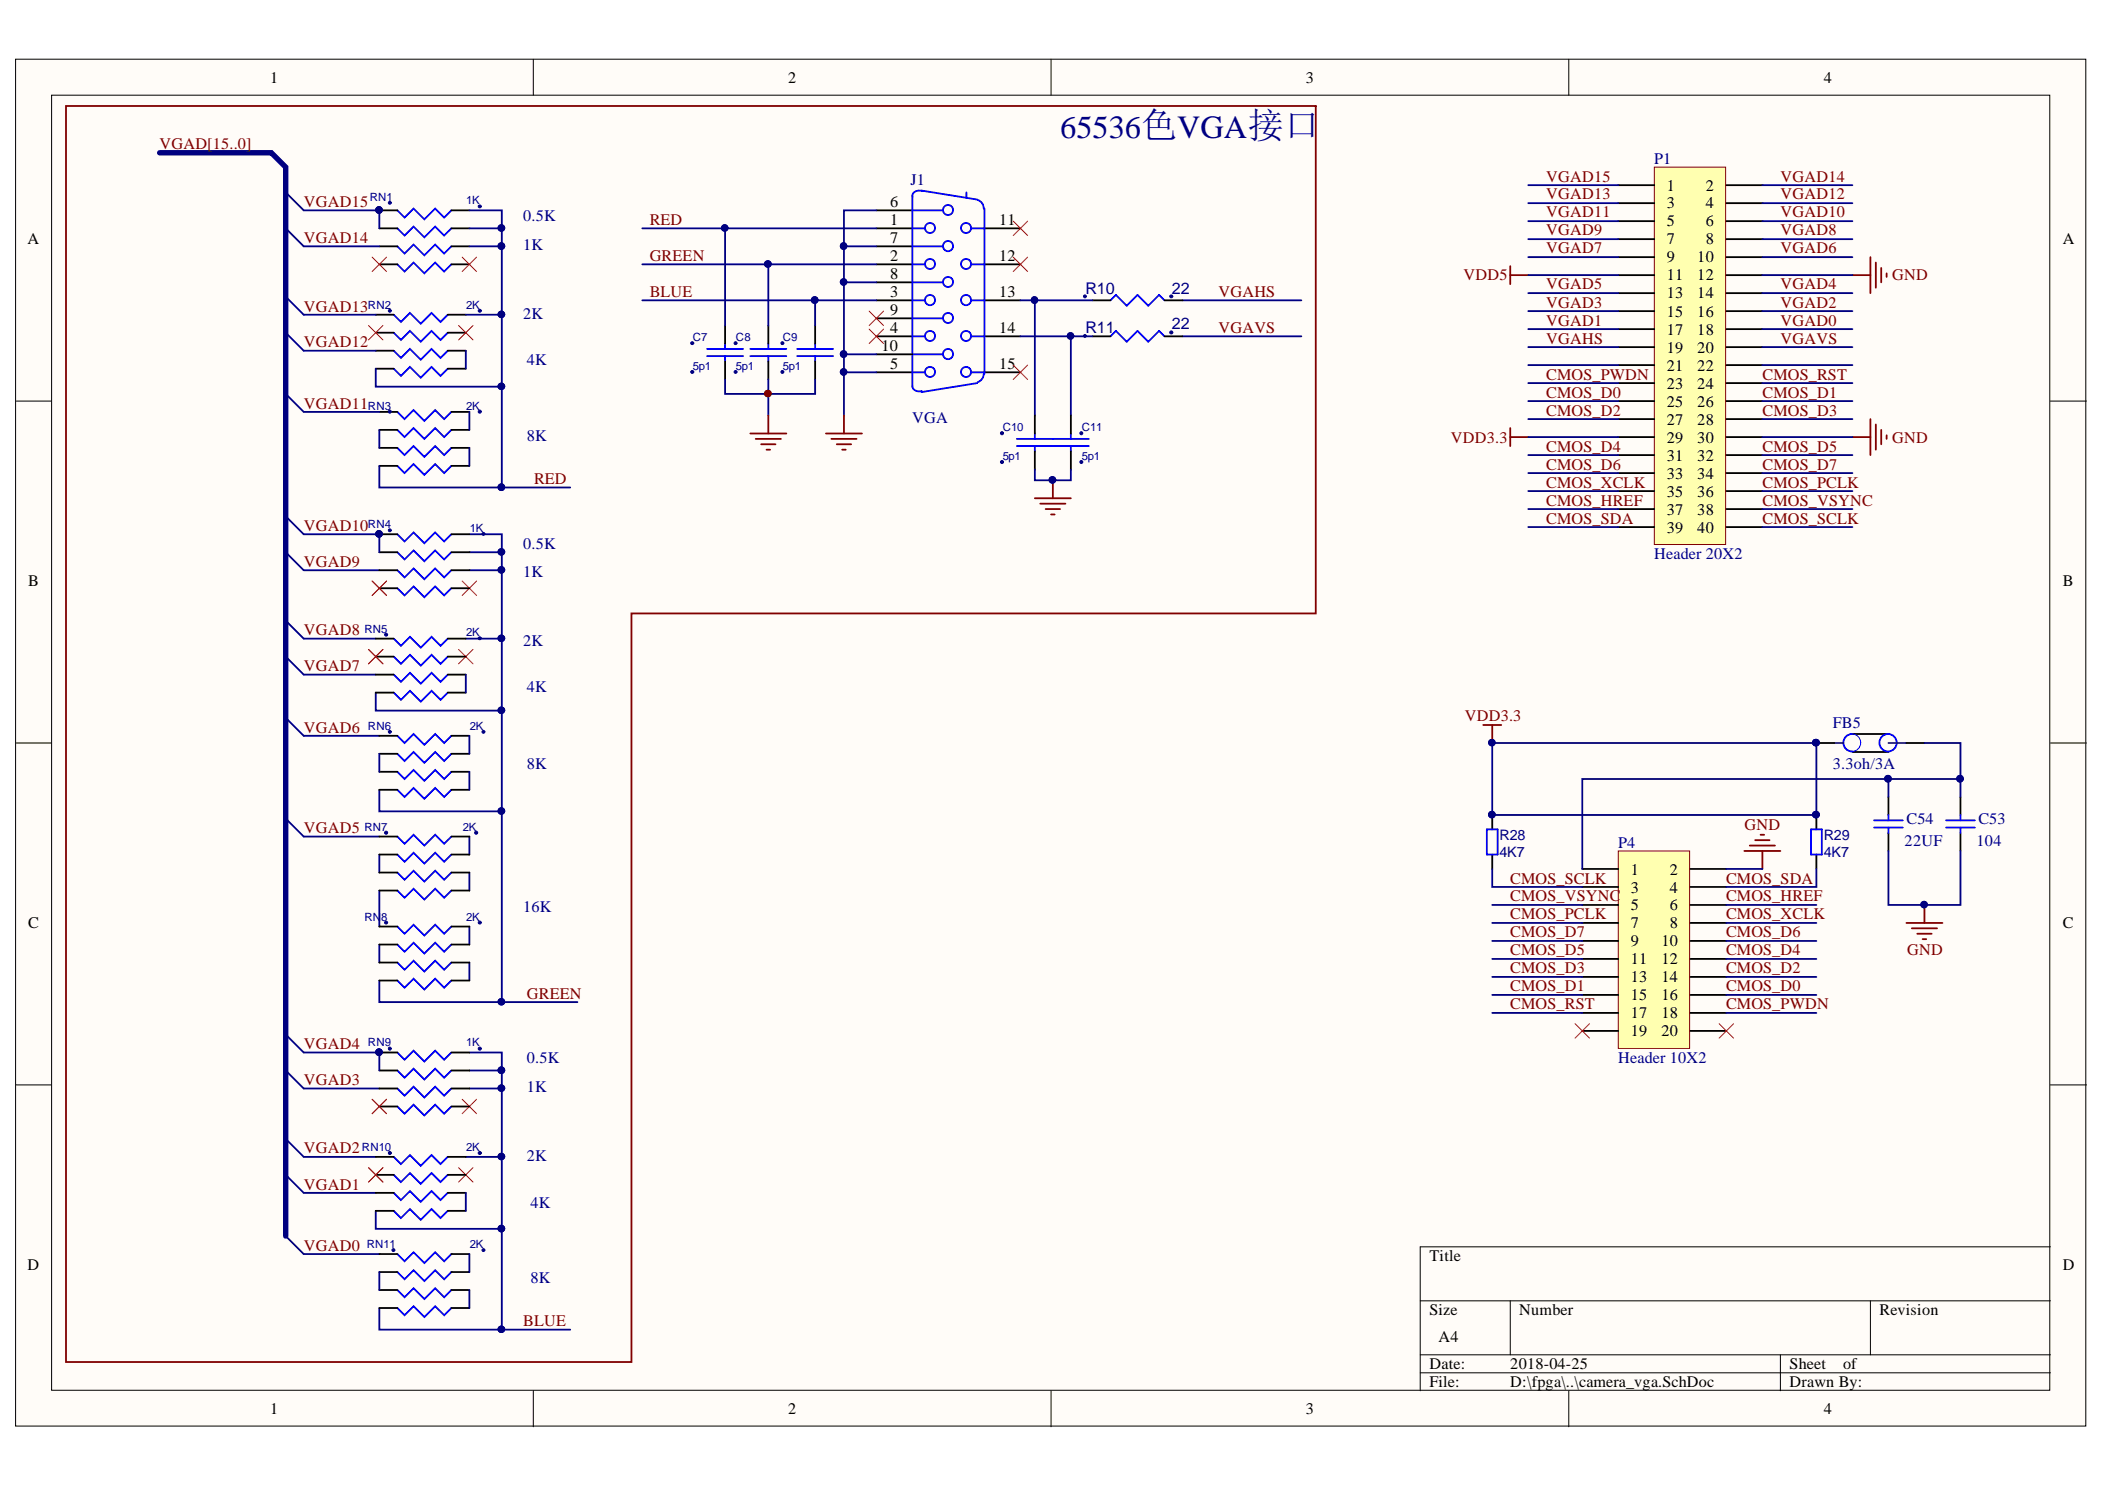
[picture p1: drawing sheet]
<svg xmlns="http://www.w3.org/2000/svg" width="297mm" height="210mm" viewBox="0 0 297 210" stroke-linecap="round" stroke-linejoin="round" font-family="sans-serif">
<defs><g id="words">
<text font-size="4.6" fill="#000080" x="149.6" y="19.5">65536色VGA接口</text>
<g font-size="2.3">
<text x="38.1" y="11.7">1</text>
<text x="111.2" y="11.7">2</text>
<text x="184.3" y="11.7">3</text>
<text x="257.4" y="11.7">4</text>
<text x="125.6" y="29.2">6</text>
<text x="235.2" y="26.9">1</text>
<text x="235.2" y="29.4">3</text>
<text x="240.7" y="26.9">2</text>
<text x="240.7" y="29.4">4</text>
<text x="3.9" y="34.5">A</text>
<text x="125.6" y="31.7">1</text>
<text x="125.6" y="34.2">7</text>
<text x="141" y="31.7">11</text>
<text x="235.2" y="31.9">5</text>
<text x="235.2" y="34.5">7</text>
<text x="240.7" y="31.9">6</text>
<text x="240.7" y="34.5">8</text>
<text x="291.1" y="34.5">A</text>
<text x="125.6" y="36.8">2</text>
<text x="125.6" y="41.8">3</text>
<text x="125.6" y="39.3">8</text>
<text x="141" y="36.8">12</text>
<text x="141" y="41.8">13</text>
<text x="235.2" y="37">9</text>
<text x="235.2" y="39.5">11</text>
<text x="239.5" y="37">10</text>
<text x="239.5" y="39.5">12</text>
<text x="125.6" y="47">4</text>
<text x="125.6" y="44.4">9</text>
<text x="141" y="47">14</text>
<text x="235.2" y="42.1">13</text>
<text x="235.2" y="44.7">15</text>
<text x="235.2" y="47.2">17</text>
<text x="239.5" y="42.1">14</text>
<text x="239.5" y="44.7">16</text>
<text x="239.5" y="47.2">18</text>
<text x="124.4" y="49.5">10</text>
<text x="125.6" y="52.1">5</text>
<text x="141" y="52.1">15</text>
<text x="235.2" y="49.8">19</text>
<text x="235.2" y="52.3">21</text>
<text x="239.5" y="49.8">20</text>
<text x="239.5" y="52.3">22</text>
<text x="235.2" y="54.8">23</text>
<text x="235.2" y="57.4">25</text>
<text x="235.2" y="59.9">27</text>
<text x="239.5" y="54.8">24</text>
<text x="239.5" y="57.4">26</text>
<text x="239.5" y="59.9">28</text>
<text x="235.2" y="62.4">29</text>
<text x="235.2" y="65">31</text>
<text x="239.5" y="62.4">30</text>
<text x="239.5" y="65">32</text>
<text x="235.2" y="67.5">33</text>
<text x="235.2" y="70.1">35</text>
<text x="239.5" y="67.5">34</text>
<text x="239.5" y="70.1">36</text>
<text x="235.2" y="72.6">37</text>
<text x="235.2" y="75.1">39</text>
<text x="239.5" y="72.6">38</text>
<text x="239.5" y="75.1">40</text>
<text x="4" y="82.7">B</text>
<text x="291.1" y="82.7">B</text>
<text x="230.1" y="123.4">1</text>
<text x="230.1" y="125.9">3</text>
<text x="235.6" y="123.4">2</text>
<text x="235.6" y="125.9">4</text>
<text x="4" y="131">C</text>
<text x="230.1" y="128.4">5</text>
<text x="230.1" y="131">7</text>
<text x="235.6" y="128.4">6</text>
<text x="235.6" y="131">8</text>
<text x="291.1" y="131">C</text>
<text x="230.1" y="133.5">9</text>
<text x="230.1" y="136">11</text>
<text x="234.4" y="133.5">10</text>
<text x="234.4" y="136">12</text>
<text x="230.1" y="138.6">13</text>
<text x="230.1" y="141.1">15</text>
<text x="230.1" y="143.6">17</text>
<text x="234.4" y="138.6">14</text>
<text x="234.4" y="141.1">16</text>
<text x="234.4" y="143.6">18</text>
<text x="230.1" y="146.2">19</text>
<text x="234.4" y="146.2">20</text>
<text x="3.9" y="179.2">D</text>
<text x="201.7" y="177.9">Title</text>
<text x="291.1" y="179.2">D</text>
<text x="201.7" y="185.6">Size</text>
<text x="214.4" y="185.6">Number</text>
<text x="265.2" y="185.6">Revision</text>
<text x="203" y="189.4">A4</text>
<text x="201.7" y="193.2">Date:</text>
<text x="201.7" y="195.7">File:</text>
<text x="213.1" y="193.2">2018-04-25</text>
<text x="213.1" y="195.7">D:\fpga\..\camera_vga.SchDoc</text>
<text x="252.5" y="193.2">Sheet</text>
<text x="252.5" y="195.7">Drawn By:</text>
<text x="260.1" y="193.2">of</text>
<text x="38.1" y="199.5">1</text>
<text x="111.2" y="199.5">2</text>
<text x="184.3" y="199.5">3</text>
<text x="257.4" y="199.5">4</text>
</g>
<g font-size="2.3" fill="#800000">
<text x="22.5" y="21">VGAD[15..0]</text>
<text x="42.9" y="29.2">VGAD15</text>
<text x="218.2" y="25.6">VGAD15</text>
<text x="218.2" y="28.1">VGAD13</text>
<text x="251.3" y="25.6">VGAD14</text>
<text x="251.3" y="28.1">VGAD12</text>
<text x="42.9" y="34.2">VGAD14</text>
<text x="91.7" y="31.7">RED</text>
<text x="218.2" y="35.7">VGAD7</text>
<text x="218.2" y="33.2">VGAD9</text>
<text x="218.2" y="30.7">VGAD11</text>
<text x="251.3" y="35.7">VGAD6</text>
<text x="251.3" y="33.2">VGAD8</text>
<text x="251.3" y="30.7">VGAD10</text>
<text x="91.7" y="36.8">GREEN</text>
<text x="91.7" y="41.8">BLUE</text>
<text x="171.9" y="41.8">VGAHS</text>
<text x="206.5" y="39.5">VDD5</text>
<text x="218.2" y="40.8">VGAD5</text>
<text x="251.3" y="40.8">VGAD4</text>
<text x="267" y="39.5">GND</text>
<text x="42.9" y="43.9">VGAD13</text>
<text x="171.9" y="47">VGAVS</text>
<text x="218.2" y="46">VGAD1</text>
<text x="218.2" y="43.4">VGAD3</text>
<text x="251.3" y="46">VGAD0</text>
<text x="251.3" y="43.4">VGAD2</text>
<text x="42.9" y="49">VGAD12</text>
<text x="218.2" y="48.5">VGAHS</text>
<text x="218.2" y="53.6">CMOS_PWDN</text>
<text x="248.7" y="53.6">CMOS_RST</text>
<text x="251.3" y="48.5">VGAVS</text>
<text x="42.9" y="57.6">VGAD11</text>
<text x="218.2" y="56.1">CMOS_D0</text>
<text x="218.2" y="58.6">CMOS_D2</text>
<text x="248.7" y="56.1">CMOS_D1</text>
<text x="248.7" y="58.6">CMOS_D3</text>
<text x="204.7" y="62.4">VDD3.3</text>
<text x="218.2" y="63.7">CMOS_D4</text>
<text x="248.7" y="63.7">CMOS_D5</text>
<text x="267" y="62.4">GND</text>
<text x="75.4" y="68.3">RED</text>
<text x="218.2" y="66.2">CMOS_D6</text>
<text x="218.2" y="71.3">CMOS_HREF</text>
<text x="218.2" y="68.8">CMOS_XCLK</text>
<text x="248.7" y="66.2">CMOS_D7</text>
<text x="248.7" y="71.3">CMOS_VSYNC</text>
<text x="248.7" y="68.8">CMOS_PCLK</text>
<text x="42.9" y="74.9">VGAD10</text>
<text x="218.2" y="73.9">CMOS_SDA</text>
<text x="248.7" y="73.9">CMOS_SCLK</text>
<text x="42.9" y="79.9">VGAD9</text>
<text x="42.9" y="89.6">VGAD8</text>
<text x="42.9" y="94.6">VGAD7</text>
<text x="206.7" y="101.7">VDD3.3</text>
<text x="42.9" y="103.3">VGAD6</text>
<text x="42.9" y="117.5">VGAD5</text>
<text x="246.2" y="117">GND</text>
<text x="213.1" y="124.6">CMOS_SCLK</text>
<text x="243.6" y="124.6">CMOS_SDA</text>
<text x="213.1" y="127.2">CMOS_VSYNC</text>
<text x="213.1" y="129.7">CMOS_PCLK</text>
<text x="243.6" y="127.2">CMOS_HREF</text>
<text x="243.6" y="129.7">CMOS_XCLK</text>
<text x="213.1" y="137.3">CMOS_D3</text>
<text x="213.1" y="134.8">CMOS_D5</text>
<text x="213.1" y="132.2">CMOS_D7</text>
<text x="243.6" y="137.3">CMOS_D2</text>
<text x="243.6" y="134.8">CMOS_D4</text>
<text x="243.6" y="132.2">CMOS_D6</text>
<text x="269.1" y="134.8">GND</text>
<text x="74.3" y="140.9">GREEN</text>
<text x="213.1" y="139.8">CMOS_D1</text>
<text x="213.1" y="142.4">CMOS_RST</text>
<text x="243.6" y="139.8">CMOS_D0</text>
<text x="243.6" y="142.4">CMOS_PWDN</text>
<text x="42.9" y="148">VGAD4</text>
<text x="42.9" y="153">VGAD3</text>
<text x="42.9" y="167.8">VGAD1</text>
<text x="42.9" y="162.7">VGAD2</text>
<text x="42.9" y="176.4">VGAD0</text>
<text x="73.8" y="187.1">BLUE</text>
</g>
<g font-size="2.3" fill="#000080">
<text x="233.4" y="23.1">P1</text>
<text x="128.5" y="26.1">J1</text>
<text x="73.8" y="31.2">0.5K</text>
<text x="73.8" y="35.2">1K</text>
<text x="153.2" y="41.4">R10</text>
<text x="165.3" y="41.4">22</text>
<text x="73.8" y="45">2K</text>
<text x="153.2" y="47">R11</text>
<text x="165.3" y="46.5">22</text>
<text x="74.3" y="51.5">4K</text>
<text x="128.7" y="59.7">VGA</text>
<text x="74.3" y="62.2">8K</text>
<text x="73.8" y="77.4">0.5K</text>
<text x="73.8" y="81.5">1K</text>
<text x="233.4" y="78.9">Header 20X2</text>
<text x="73.8" y="91.1">2K</text>
<text x="74.3" y="97.7">4K</text>
<text x="258.6" y="102.7">FB5</text>
<text x="74.3" y="108.4">8K</text>
<text x="258.6" y="108.4">3.3oh/3A</text>
<text x="228.3" y="119.6">P4</text>
<text x="268.8" y="119.3">22UF</text>
<text x="269" y="116.3">C54</text>
<text x="278.9" y="119.3">104</text>
<text x="279.2" y="116.3">C53</text>
<text x="73.8" y="128.7">16K</text>
<text x="74.3" y="150">0.5K</text>
<text x="228.3" y="150">Header 10X2</text>
<text x="74.3" y="154">1K</text>
<text x="74.3" y="163.8">2K</text>
<text x="74.8" y="170.3">4K</text>
<text x="74.8" y="181">8K</text>
</g>
<g font-size="2" fill="#000080">
<text x="211.6" y="118.5">R28</text>
<text x="257.4" y="118.5">R29</text>
<text x="211.6" y="120.9">4K7</text>
<text x="257.4" y="120.9">4K7</text>
</g>
<g font-size="1.6" fill="#000080">
<text x="52.2" y="28.3">RN1</text>
<text x="65.8" y="28.8">1K</text>
<text x="51.9" y="43.5">RN2</text>
<text x="65.8" y="43.5">2K</text>
<text x="97.8" y="48.1">C7</text>
<text x="97.8" y="52.2">5p1</text>
<text x="103.9" y="48.1">C8</text>
<text x="103.9" y="52.2">5p1</text>
<text x="110.5" y="48.1">C9</text>
<text x="110.5" y="52.2">5p1</text>
<text x="51.9" y="57.8">RN3</text>
<text x="65.8" y="57.8">2K</text>
<text x="141.5" y="60.8">C10</text>
<text x="141.5" y="64.9">5p1</text>
<text x="152.7" y="60.8">C11</text>
<text x="152.7" y="64.9">5p1</text>
<text x="51.9" y="74.5">RN4</text>
<text x="66.3" y="75">1K</text>
<text x="51.4" y="89.2">RN5</text>
<text x="65.8" y="89.7">2K</text>
<text x="51.9" y="102.9">RN6</text>
<text x="66.3" y="102.9">2K</text>
<text x="51.4" y="117.2">RN7</text>
<text x="65.3" y="117.2">2K</text>
<text x="51.4" y="129.9">RN</text>
<text x="53.8" y="129.9">8</text>
<text x="65.8" y="129.9">2K</text>
<text x="51.9" y="147.6">RN9</text>
<text x="65.8" y="147.6">1K</text>
<text x="51.1" y="162.3">RN10</text>
<text x="65.8" y="162.3">2K</text>
<text x="51.8" y="176.1">RN11</text>
<text x="66.3" y="176.1">2K</text>
</g>
</g></defs>
<g fill="#fffcf8" stroke="#000" stroke-width=".14">
<path d="M2.2 8.4h292.1v192.8h-292.1z"/>
<path d="M7.3 13.4h281.9v182.7h-281.9z"/>
</g>
<g fill="none" stroke="#000" stroke-width=".14">
<path d="M75.3 8.4v5M148.3 8.4v5M221.4 8.4v5M2.2 56.6h5.1M289.3 56.6h5.1M2.2 104.8h5.1M289.3 104.8h5.1M2.2 153h5.1M289.3 153h5.1M289.3 175.9h-88.9v20.3M75.3 196.2v5.1M148.3 196.2v5.1"/>
<path d="M200.4 183.5h88.9M200.4 191.1h88.9M200.4 193.7h88.9M213.1 183.5v7.6M221.4 196.2v5.1M251.2 191.1v5.1M263.9 183.5v7.6"/>
</g>
<g fill="#000080" stroke="#000080" stroke-width=".14">
<circle cx="108.4" cy="55.5" r=".46"/>
<circle cx="53.5" cy="29.6" r=".46"/>
<circle cx="55" cy="28.6" r=".2"/>
<circle cx="67.7" cy="29.1" r=".21"/>
<circle cx="55" cy="43.8" r=".2"/>
<circle cx="67.7" cy="43.8" r=".21"/>
<circle cx="55" cy="58.1" r=".21"/>
<circle cx="67.7" cy="58.1" r=".22"/>
<circle cx="70.8" cy="32.2" r=".46"/>
<circle cx="70.7" cy="34.7" r=".47"/>
<circle cx="70.8" cy="44.3" r=".46"/>
<circle cx="70.8" cy="54.5" r=".46"/>
<circle cx="70.7" cy="68.7" r=".47"/>
<circle cx="70.8" cy="77.9" r=".46"/>
<circle cx="70.8" cy="80.4" r=".46"/>
<circle cx="70.8" cy="90" r=".46"/>
<circle cx="70.8" cy="100.2" r=".46"/>
<circle cx="70.7" cy="151" r=".47"/>
<circle cx="70.8" cy="153.5" r=".46"/>
<circle cx="70.8" cy="163.1" r=".46"/>
<circle cx="70.7" cy="173.3" r=".47"/>
<circle cx="70.8" cy="187.5" r=".46"/>
<circle cx="102.3" cy="32.2" r=".46"/>
<circle cx="115" cy="42.3" r=".47"/>
<circle cx="119" cy="34.7" r=".46"/>
<circle cx="119" cy="39.8" r=".46"/>
<circle cx="119" cy="49.9" r=".46"/>
<circle cx="119" cy="52.5" r=".46"/>
<circle cx="153.1" cy="41.8" r=".2"/>
<circle cx="165.3" cy="41.8" r=".21"/>
<circle cx="153.1" cy="47.4" r=".2"/>
<circle cx="165.3" cy="46.9" r=".22"/>
<circle cx="146" cy="42.3" r=".46"/>
<circle cx="151.1" cy="47.4" r=".46"/>
<circle cx="141.4" cy="61.1" r=".22"/>
<circle cx="141.4" cy="65.2" r=".22"/>
<circle cx="152.6" cy="61.1" r=".21"/>
<circle cx="152.6" cy="65.2" r=".21"/>
<circle cx="148.5" cy="67.7" r=".46"/>
<circle cx="97.7" cy="48.4" r=".21"/>
<circle cx="97.7" cy="52.5" r=".21"/>
<circle cx="103.8" cy="48.4" r=".2"/>
<circle cx="103.8" cy="52.5" r=".2"/>
<circle cx="110.4" cy="48.4" r=".2"/>
<circle cx="110.4" cy="52.5" r=".2"/>
<circle cx="108.4" cy="37.2" r=".46"/>
<circle cx="70.8" cy="114.4" r=".46"/>
<circle cx="70.8" cy="141.3" r=".46"/>
<circle cx="53.5" cy="148.4" r=".46"/>
<circle cx="55" cy="147.9" r=".21"/>
<circle cx="67.7" cy="147.9" r=".22"/>
<circle cx="55" cy="162.7" r=".21"/>
<circle cx="67.7" cy="162.6" r=".22"/>
<circle cx="55.5" cy="176.3" r=".2"/>
<circle cx="68.2" cy="176.3" r=".2"/>
<circle cx="53.5" cy="75.3" r=".46"/>
<circle cx="55" cy="74.8" r=".2"/>
<circle cx="68.2" cy="75.3" r=".2"/>
<circle cx="54.5" cy="89.5" r=".21"/>
<circle cx="67.7" cy="90" r=".21"/>
<circle cx="55" cy="103.2" r=".2"/>
<circle cx="68.2" cy="103.2" r=".2"/>
<circle cx="54.5" cy="117.5" r=".22"/>
<circle cx="67.2" cy="117.5" r=".22"/>
<circle cx="54.5" cy="130.1" r=".21"/>
<circle cx="67.7" cy="130.1" r=".21"/>
</g>
<g fill="none" stroke="#00f" stroke-width=".25">
<path d="M56.1 37.3l1 1 1.3-1.3 1.5 1.6 1.5-1.6 1.3 1.3 1-1M56.1 34.8l1 1 1.3-1.3 1.5 1.5 1.5-1.5 1.3 1.3 1-1M56.1 32.2l1 1 1.3-1.2 1.5 1.5 1.5-1.5 1.3 1.2 1-1M56.1 29.7l1 1 1.3-1.3 1.5 1.5 1.5-1.5 1.3 1.3 1-1M128.7 37.3h1.8M128.7 32.2h1.8M128.7 34.8h4.4M128.7 39.8h4.4M128.7 27.6v26.9M128.7 29.7h4.4M130 26.9l7.9 1.3M130.1 27a.92 .92 0 0 0-1.3 .7"/>
<path d="M136.4 27.1v.8M137.1 37.3h1.8M137.1 32.2h1.8M138 28.2a1.22 1.22 0 0 1 .8 1.2M138.9 29.4v23.4M55.6 52l1 1 1.2-1.2 1.6 1.5 1.5-1.5 1.3 1.2 1-1M55.6 49.5l1 1 1.2-1.3 1.6 1.5 1.5-1.5 1.3 1.3 1-1M55.6 46.9l1 1.1 1.2-1.3 1.6 1.5 1.5-1.5 1.3 1.3 1-1.1M55.6 44.4l1 1 1.2-1.3 1.6 1.6 1.5-1.6 1.3 1.3 1-1M56.1 58.1l1 1 1.3-1.3 1.5 1.6 1.5-1.6 1.3 1.3 1-1M99.8 50.2h5.1M99.8 49.2h5.1"/>
<path d="M102.3 48.5v.7M102.3 50.2v.8M105.9 50.2h5.1M105.9 49.2h5.1M108.4 48.5v.7M108.4 50.2v.8M112.5 50.2h5.1M112.5 49.2h5.1M115 48.5v.7M115 50.2v.8M128.7 42.4h1.8M128.7 47.4h1.8"/>
<path d="M128.7 52.5h1.8M128.7 44.9h4.4M128.7 50h4.4M128.7 54.5a.99 .99 0 0 0 1.4 .7M137.1 42.4h1.8M137.1 47.4h1.8M137.1 52.5h1.8M137.9 54l-7.9 1.3M138.8 52.8a1.23 1.23 0 0 1-.9 1.1M156.7 42.4l.8-.8 1.5 1.5 1.5-1.5 1.5 1.5 1.6-1.5 .7 .8M156.7 47.4l.8-.7 1.5 1.5 1.5-1.5 1.5 1.5 1.6-1.5 .7 .7M56.1 65.7l1 1 1.3-1.2 1.5 1.5 1.5-1.5 1.3 1.2 1-1"/>
<path d="M56.1 63.2l1 1 1.3-1.3 1.5 1.5 1.5-1.5 1.3 1.3 1-1M56.1 60.6l1 1.1 1.3-1.3 1.5 1.5 1.5-1.5 1.3 1.3 1-1.1M56.1 77.9l1 1 1.3-1.3 1.5 1.6 1.5-1.6 1.3 1.3 1-1M56.1 75.4l1 1 1.3-1.3 1.5 1.5 1.5-1.5 1.3 1.3 1-1M143.5 62.9h10.2M143.5 61.9h10.2M146 61.1v.8M146 62.9v.8M151.1 61.1v.8M151.1 62.9v.8M55.6 97.7l1 1 1.2-1.3 1.6 1.6 1.5-1.6 1.3 1.3 1-1M55.6 95.2l1 1 1.2-1.3 1.6 1.5 1.5-1.5 1.3 1.3 1-1"/>
<path d="M55.6 92.6l1 1 1.2-1.2 1.6 1.5 1.5-1.5 1.3 1.2 1-1M55.6 90.1l1 1 1.2-1.3 1.6 1.6 1.5-1.6 1.3 1.3 1-1M56.1 83l1 1 1.3-1.3 1.5 1.5 1.5-1.5 1.3 1.3 1-1M56.1 80.4l1 1.1 1.3-1.3 1.5 1.5 1.5-1.5 1.3 1.3 1-1.1M56.1 111.4l1 1 1.3-1.2 1.5 1.5 1.5-1.5 1.3 1.2 1-1M56.1 108.9l1 1 1.3-1.3 1.5 1.5 1.5-1.5 1.3 1.3 1-1M56.1 106.3l1 1 1.3-1.2 1.5 1.5 1.5-1.5 1.3 1.2 1-1M56.1 103.8l1 1 1.3-1.3 1.5 1.6 1.5-1.6 1.3 1.3 1-1M56.1 118l1 1 1.3-1.2 1.5 1.5 1.5-1.5 1.3 1.2 1-1M56.1 125.6l1 1 1.3-1.2 1.5 1.5 1.5-1.5 1.3 1.2 1-1M56.1 123.1l1 1 1.3-1.3 1.5 1.6 1.5-1.6 1.3 1.3 1-1M56.1 120.5l1 1.1 1.3-1.3 1.5 1.5 1.5-1.5 1.3 1.3 1-1.1"/>
<path d="M56.1 138.3l1 1 1.3-1.2 1.5 1.5 1.5-1.5 1.3 1.2 1-1M56.1 135.8l1 1 1.3-1.3 1.5 1.5 1.5-1.5 1.3 1.3 1-1M56.1 133.2l1 1.1 1.3-1.3 1.5 1.5 1.5-1.5 1.3 1.3 1-1.1M56.1 130.7l1 1 1.3-1.3 1.5 1.6 1.5-1.6 1.3 1.3 1-1M56.1 156.1l1 1 1.3-1.3 1.5 1.6 1.5-1.6 1.3 1.3 1-1M56.1 153.5l1 1.1 1.3-1.3 1.5 1.5 1.5-1.5 1.3 1.3 1-1.1M56.1 151l1 1 1.3-1.2 1.5 1.5 1.5-1.5 1.3 1.2 1-1M56.1 148.5l1 1 1.3-1.3 1.5 1.5 1.5-1.5 1.3 1.3 1-1M55.6 170.8l1 1 1.2-1.2 1.6 1.5 1.5-1.5 1.3 1.2 1-1M55.6 168.3l1 1 1.2-1.3 1.6 1.5 1.5-1.5 1.3 1.3 1-1M55.6 165.7l1 1 1.2-1.2 1.6 1.5 1.5-1.5 1.3 1.2 1-1M55.6 163.2l1 1 1.2-1.3 1.6 1.6 1.5-1.6 1.3 1.3 1-1"/>
<path d="M56.1 179.4l1 1.1 1.3-1.3 1.5 1.5 1.5-1.5 1.3 1.3 1-1.1M56.1 176.9l1 1 1.3-1.3 1.5 1.6 1.5-1.6 1.3 1.3 1-1M56.1 184.5l1 1 1.3-1.2 1.5 1.5 1.5-1.5 1.3 1.2 1-1M56.1 182l1 1 1.3-1.3 1.5 1.5 1.5-1.5 1.3 1.3 1-1"/>
<circle cx="131.2" cy="37.2" r=".71"/>
<circle cx="131.2" cy="32.2" r=".71"/>
<circle cx="133.8" cy="34.7" r=".72"/>
<circle cx="133.8" cy="39.8" r=".71"/>
<circle cx="133.8" cy="29.6" r=".71"/>
<circle cx="136.3" cy="37.2" r=".71"/>
<circle cx="136.3" cy="32.2" r=".71"/>
<circle cx="131.2" cy="42.3" r=".72"/>
<circle cx="131.2" cy="47.4" r=".71"/>
<circle cx="131.2" cy="52.5" r=".71"/>
<circle cx="133.8" cy="49.9" r=".72"/>
<circle cx="133.8" cy="44.9" r=".71"/>
<circle cx="136.3" cy="42.3" r=".72"/>
<circle cx="136.3" cy="47.4" r=".71"/>
<circle cx="136.3" cy="52.5" r=".71"/>
</g>
<g fill="none" stroke="#000" stroke-width=".25">
<path d="M53.5 37.3h2.6M53.5 34.8h2.6M53.5 32.2h2.6M53.5 29.7h2.6M63.7 37.3h2.5M63.7 34.8h2.5M63.7 32.2h2.5M63.7 29.7h2.5M123.7 37.3h5M123.7 34.8h5M123.7 32.2h5M123.7 29.7h5"/>
<path d="M123.7 39.8h5M138.9 37.3h5.1M138.9 32.2h5.1M53 52h2.6M53 49.5h2.6M53 46.9h2.6M53 44.4h2.6M53.5 58.1h2.6M63.2 52h2.5M63.2 49.5h2.5M63.2 46.9h2.5M63.2 44.4h2.5"/>
<path d="M63.7 58.1h2.5M102.3 45.9v2.6M102.3 51v2.5M108.4 45.9v2.6M108.4 51v2.5M115 45.9v2.6M115 51v2.5M123.7 42.4h5M123.7 47.4h5M123.7 52.5h5M123.7 44.9h5M123.7 50h5"/>
<path d="M138.9 42.4h5.1M138.9 47.4h5.1M138.9 52.5h5.1M146 58.6v2.5M151.1 58.6v2.5M154.2 42.4h2.5M154.2 47.4h2.5M164.3 42.4h2.6M164.3 47.4h2.6M53.5 65.7h2.6M53.5 63.2h2.6M53.5 60.6h2.6"/>
<path d="M53.5 77.9h2.6M53.5 75.4h2.6M63.7 65.7h2.5M63.7 63.2h2.5M63.7 60.6h2.5M63.7 77.9h2.5M63.7 75.4h2.5M146 63.7v2.5M151.1 63.7v2.5M53 97.7h2.6M53 95.2h2.6M53 92.6h2.6"/>
<path d="M53 90.1h2.6M53.5 83h2.6M53.5 80.4h2.6M63.2 97.7h2.5M63.2 95.2h2.5M63.2 92.6h2.5M63.2 90.1h2.5M63.7 83h2.5M63.7 80.4h2.5M53.5 111.4h2.6M53.5 108.9h2.6M53.5 106.3h2.6"/>
<path d="M53.5 103.8h2.6M53.5 118h2.6M63.7 111.4h2.5M63.7 108.9h2.5M63.7 106.3h2.5M63.7 103.8h2.5M63.7 118h2.5M53.5 125.6h2.6M53.5 123.1h2.6M53.5 120.5h2.6M53.5 138.3h2.6M53.5 135.8h2.6"/>
<path d="M53.5 133.2h2.6M53.5 130.7h2.6M63.7 125.6h2.5M63.7 123.1h2.5M63.7 120.5h2.5M63.7 138.3h2.5M63.7 135.8h2.5M63.7 133.2h2.5M63.7 130.7h2.5M53.5 156.1h2.6M53.5 153.5h2.6M53.5 151h2.6"/>
<path d="M53.5 148.5h2.6M63.7 156.1h2.5M63.7 153.5h2.5M63.7 151h2.5M63.7 148.5h2.5M53 170.8h2.6M53 168.3h2.6M53 165.7h2.6M53 163.2h2.6M53.5 179.4h2.6M53.5 176.9h2.6M63.2 170.8h2.5"/>
<path d="M63.2 168.3h2.5M63.2 165.7h2.5M63.2 163.2h2.5M63.7 179.4h2.5M63.7 176.9h2.5M53.5 184.5h2.6M53.5 182h2.6M63.7 184.5h2.5M63.7 182h2.5"/>
</g>
<g fill="none" stroke="#000080" stroke-width=".25">
<path d="M40.3 27.1l2.6 2.6h10.6v2.5M40.3 32.2l2.6 2.6h10.6M66.2 29.7h4.6v39.1M66.2 34.8h4.6M66.2 32.2h4.6M90.6 32.2h33.1M90.6 37.3h17.8v8.6M102.3 32.2v13.7M108.4 37.3h15.3M119.1 34.8v23.8M119.1 39.8h4.6M123.7 29.7h-4.6v5.1h4.6"/>
<path d="M40.3 41.9l2.6 2.5h10.1M40.3 46.9l2.6 2.6h10.1M40.3 55.6l2.6 2.5h10.6M53 52v2.5h17.8M65.7 49.5v2.5M65.7 44.4h5.1M66.2 58.1v2.5M90.6 42.4h33.1M102.3 53.5v2.1h12.7v-2.1M108.4 53.5v5.1M115 42.4v3.5M119.1 50h4.6"/>
<path d="M119.1 52.5h4.6M144 42.4h10.2M144 47.4h10.2M146 42.4v16.2M151.1 47.4v11.2M166.9 42.4h16.7M166.9 47.4h16.7M40.3 72.8l2.6 2.6h10.6v2.5M40.3 77.9l2.6 2.5h10.6M53.5 65.7v3.1h27M53.5 60.6v2.6M66.2 75.4h4.6v66h-17.3v-3.1"/>
<path d="M66.2 63.2v2.5M66.2 77.9h4.6M146 66.2v1.5h5.1v-1.5M40.3 87.5l2.6 2.6h10.1M40.3 92.6l2.6 2.6h10.1M53 97.7v2.5h17.8M65.7 95.2v2.5M65.7 90.1h5.1M66.2 80.4h4.6M40.3 101.3l2.6 2.5h10.6M40.3 115.5l2.6 2.5h10.6M53.5 111.4v3.1h17.3"/>
<path d="M53.5 106.3v2.6M66.2 103.8v2.5M66.2 108.9v2.5M66.2 118v2.5M53.5 120.5v2.6M53.5 125.6v5.1M53.5 133.2v2.6M66.2 123.1v2.5M66.2 130.7v2.5M66.2 135.8v2.5M40.3 145.9l2.6 2.6h10.6v2.5M40.3 151l2.6 2.5h10.6"/>
<path d="M66.2 148.5h4.6v39.1M66.2 153.5h4.6M66.2 151h4.6M70.8 141.4h10.7M40.3 160.7l2.6 2.5h10.1M40.3 165.7l2.6 2.6h10.1M40.3 174.4l2.6 2.5h10.6M53 170.8v2.5h17.8M53.5 179.4v2.6M65.7 168.3v2.5M65.7 163.2h5.1M66.2 176.9v2.5"/>
<path d="M53.5 184.5v3.1h27M66.2 182v2.5"/>
</g>
<g fill="none" stroke="#f00" stroke-width=".14">
<path d="M52.5 36.3l2 2M54.5 36.3l-2 2M65.2 36.3l2.1 2M67.3 36.3l-2.1 2M143 36.3l2 2M143 31.2l2 2M145 36.3l-2 2M145 31.2l-2 2M52 45.9l2 2.1M54 45.9l-2 2.1M64.7 45.9l2 2.1M66.7 45.9l-2 2.1"/>
<path d="M122.6 43.9l2.1 2M122.6 46.4l2.1 2.1M124.7 43.9l-2.1 2M124.7 46.4l-2.1 2.1M143 51.5l2 2M145 51.5l-2 2M52 91.6l2 2M52.5 82l2 2M54 91.6l-2 2M54.5 82l-2 2M64.7 91.6l2 2M65.2 82l2.1 2"/>
<path d="M66.7 91.6l-2 2M67.3 82l-2.1 2M52.5 155.1l2 2M54.5 155.1l-2 2M65.2 155.1l2.1 2M67.3 155.1l-2.1 2M52 164.7l2 2M54 164.7l-2 2M64.7 164.7l2 2M66.7 164.7l-2 2"/>
</g>
<path d="M22.5 21.6h15.8l2 2v150.8" fill="none" stroke="#000080" stroke-width=".76"/>
<g fill="none" stroke="#800000" stroke-width=".25">
<path d="M9.3 15h176.4v71.5h-96.6v105.6h-79.8zM108.4 58.6v2.5M119.1 58.6v2.5M105.9 61.1h5.1M106.6 61.9h3.6M107.4 62.7h2M108.2 63.4h.5M116.5 61.1h5.1M117.3 61.9h3.6M118.1 62.7h2M118.8 63.4h.5M146 70.3h5.1"/>
<path d="M146.8 71h3.5M147.6 71.8h2M148.3 72.6h.5M148.6 67.7v2.6"/>
</g>
<circle cx="108.4" cy="55.5" r=".46" fill="#800000" stroke="#800000" stroke-width=".14"/>
<path d="M233.4 23.6h10.1v53.2h-10.1z" fill="#ffffb0" stroke="#800000" stroke-width=".14"/>
<g fill="none" stroke="#000" stroke-width=".25">
<path d="M228.4 26.1h5M228.4 28.7h5M228.4 31.2h5M228.4 33.7h5M228.4 36.3h5M228.4 38.8h5M243.6 26.1h5.1M243.6 28.7h5.1M243.6 31.2h5.1M243.6 33.7h5.1M243.6 36.3h5.1M243.6 38.8h5.1"/>
<path d="M228.4 41.4h5M228.4 43.9h5M228.4 46.4h5M228.4 49h5M228.4 51.5h5M228.4 54h5M228.4 56.6h5M228.4 59.1h5M243.6 41.4h5.1M243.6 43.9h5.1M243.6 46.4h5.1M243.6 49h5.1"/>
<path d="M243.6 51.5h5.1M243.6 54h5.1M243.6 56.6h5.1M243.6 59.1h5.1M228.4 61.7h5M228.4 64.2h5M228.4 66.7h5M228.4 69.3h5M228.4 71.8h5M228.4 74.3h5M243.6 61.7h5.1M243.6 64.2h5.1"/>
<path d="M243.6 66.7h5.1M243.6 69.3h5.1M243.6 71.8h5.1M243.6 74.3h5.1"/>
</g>
<g fill="none" stroke="#800000" stroke-width=".25">
<path d="M213.1 38.8h2.6M213.1 37.5v2.6M261.4 38.8h2.5M263.9 36.3v5.1M264.7 37v3.6M265.5 37.8v2M266.2 38.6v.5M263.9 59.1v5.1M264.7 59.9v3.5M213.1 61.7h2.6M213.1 60.4v2.5M261.4 61.7h2.5"/>
<path d="M265.5 60.6v2.1M266.2 61.4v.5"/>
</g>
<g fill="none" stroke="#000080" stroke-width=".25">
<path d="M215.7 38.8h12.7M215.7 36.3h12.7M215.7 33.7h12.7M215.7 31.2h12.7M215.7 28.7h12.7M215.7 26.1h12.7M248.7 38.8h12.7M248.7 36.3h12.7M248.7 33.7h12.7M248.7 31.2h12.7M248.7 28.7h12.7M248.7 26.1h12.7"/>
<path d="M215.7 46.4h12.7M215.7 43.9h12.7M215.7 41.4h12.7M215.7 59.1h12.7M215.7 56.6h12.7M215.7 54h12.7M215.7 51.5h12.7M215.7 49h12.7M248.7 46.4h12.7M248.7 43.9h12.7M248.7 41.4h12.7M248.7 59.1h12.7"/>
<path d="M248.7 56.6h12.7M248.7 54h12.7M248.7 51.5h12.7M248.7 49h12.7M215.7 64.2h12.7M215.7 61.7h12.7M215.7 69.3h12.7M215.7 66.7h12.7M215.7 74.3h12.7M215.7 71.8h12.7M248.7 64.2h12.7M248.7 61.7h12.7"/>
<path d="M248.7 69.3h12.7M248.7 66.7h12.7M248.7 74.3h12.7M248.7 71.8h12.7"/>
</g>
<path d="M228.4 120h10v27.9h-10z" fill="#ffffb0" stroke="#800000" stroke-width=".14"/>
<g fill="none" stroke="#000" stroke-width=".25">
<path d="M210.6 115v2M256.3 115v2M256.3 104.8h2.6M261.4 103.5h5.1M261.4 106.1h5.1M266.5 112.4v2.6M266.5 117.5v2.5M269 104.8h2.6M276.6 112.4v2.6M276.6 117.5v2.5M210.6 120.5v2.1M223.3 122.6h5.1"/>
<path d="M223.3 125.1h5.1M223.3 127.7h5.1M223.3 130.2h5.1M223.3 132.7h5.1M223.3 135.3h5.1M223.3 137.8h5.1M238.5 122.6h5.1M238.5 125.1h5.1M238.5 127.7h5.1M238.5 130.2h5.1M238.5 132.7h5.1M238.5 135.3h5.1"/>
<path d="M238.5 137.8h5.1M256.3 120.5v2.1M223.3 140.3h5.1M223.3 142.9h5.1M223.3 145.4h5.1M238.5 140.3h5.1M238.5 142.9h5.1M238.5 145.4h5.1"/>
</g>
<path d="M209.3 102.3h2.5M210.6 102.3v2.5M246.9 119.3h3.6M247.7 118.5h2M248.4 117.8h.5M246.1 120h5.1M248.7 120v2.6M269 130.2h5.1M269.8 131h3.5M270.5 131.7h2.1M271.3 132.5h.5M271.6 127.7v2.5" fill="none" stroke="#800000" stroke-width=".25"/>
<path d="M222.3 144.4l2 2M224.3 144.4l-2 2M242.6 144.4l2 2M244.6 144.4l-2 2" fill="none" stroke="#f00" stroke-width=".14"/>
<g fill="#000080" stroke="#000080" stroke-width=".14">
<circle cx="210.5" cy="114.9" r=".46"/>
<circle cx="256.3" cy="114.9" r=".46"/>
<circle cx="256.3" cy="104.8" r=".46"/>
<circle cx="271.5" cy="127.6" r=".46"/>
<circle cx="210.5" cy="104.8" r=".46"/>
<circle cx="276.6" cy="109.8" r=".47"/>
<circle cx="266.4" cy="109.8" r=".47"/>
</g>
<g fill="none" stroke="#00f" stroke-width=".25">
<path d="M209.8 117h1.5v3.5h-1.5zM255.6 117h1.5v3.5h-1.5zM261.3 103.5a1.23 1.23 0 0 0-1.2 1.3 1.23 1.23 0 0 0 1.3 1.2M264.4 115.7h4.1M264.4 116.7h4.1M266.5 115v.7M266.5 116.7v.8M274.6 115.7h4.1M274.6 116.7h4.1M276.6 115v.7M276.6 116.7v.8"/>
<circle cx="266.4" cy="104.8" r="1.23"/>
</g>
<circle cx="261.3" cy="104.8" r="1.23" fill="none" stroke="#00f" stroke-width=".14"/>
<path d="M258.9 104.8h1.2M266.5 104.8h2.5" fill="none" stroke="#30007b" stroke-width=".25"/>
<g fill="none" stroke="#000080" stroke-width=".25">
<path d="M210.6 104.8h45.7v10.2h-45.7zM266.5 109.9h-43.2v12.7M271.6 104.8h5v7.6M276.6 109.9h-10.1v2.5M210.6 122.6v2.5h12.7M210.6 127.7h12.7M210.6 130.2h12.7M210.6 132.7h12.7M210.6 135.3h12.7M210.6 137.8h12.7M243.6 127.7h12.7M243.6 130.2h12.7"/>
<path d="M243.6 132.7h12.7M243.6 135.3h12.7M243.6 137.8h12.7M243.6 122.6h5.1M256.3 122.6v2.5h-12.7M266.5 120v7.7h10.1v-7.7M210.6 140.3h12.7M210.6 142.9h12.7M243.6 140.3h12.7M243.6 142.9h12.7"/>
</g>
<use href="#words"/>
</svg>
